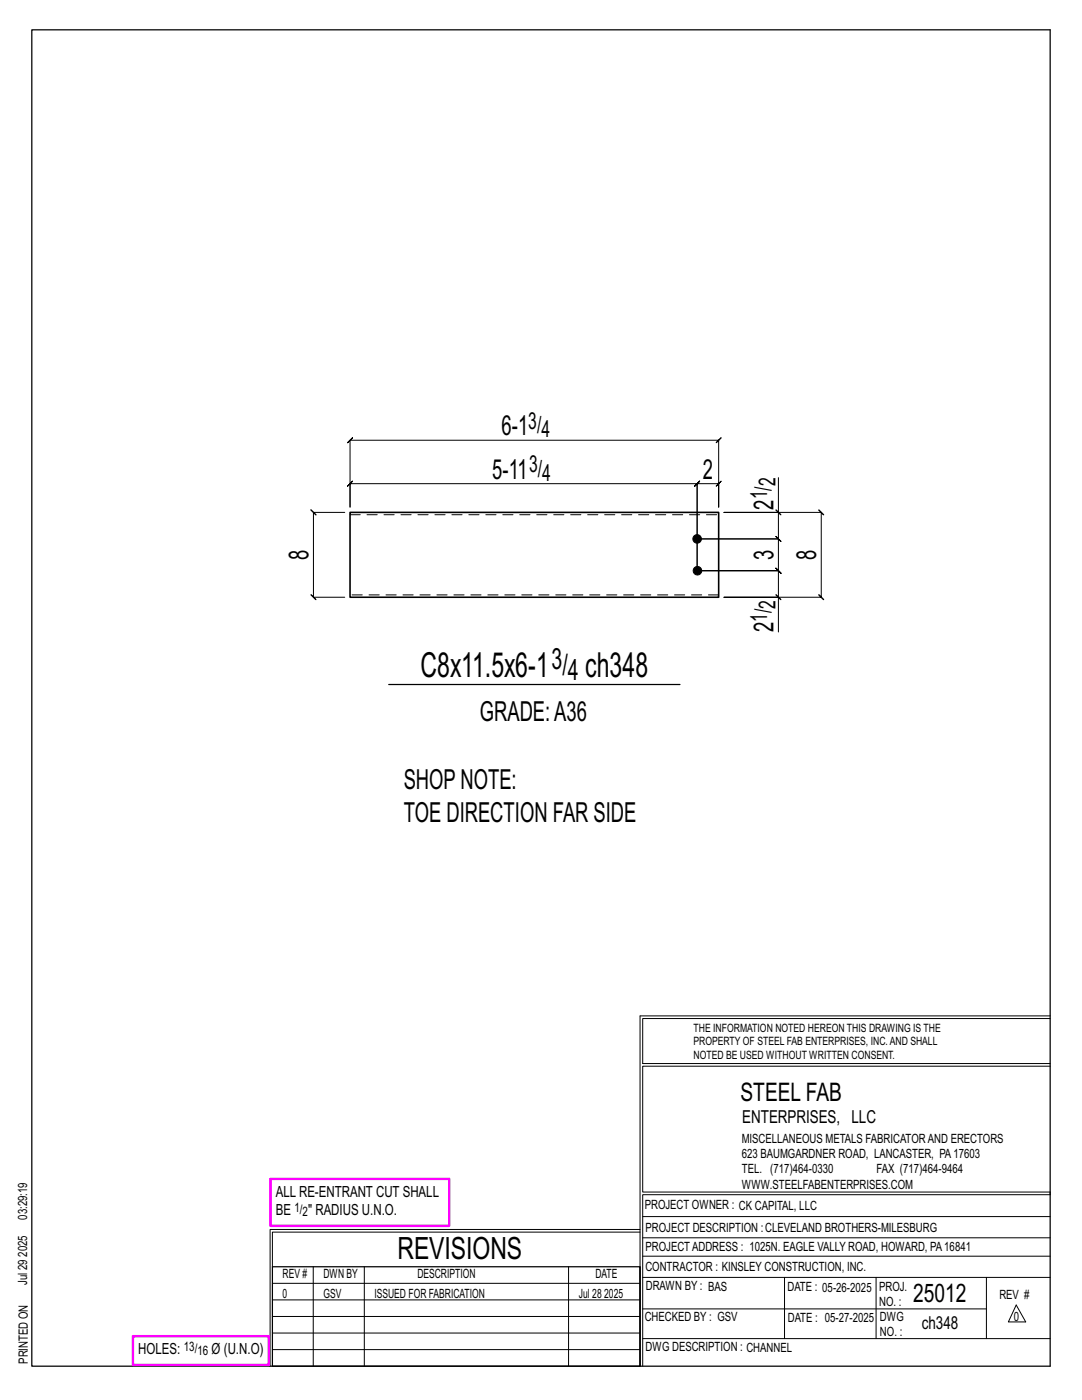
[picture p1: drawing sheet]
<svg xmlns="http://www.w3.org/2000/svg" width="216mm" height="279mm" viewBox="0 0 216 279" stroke-linecap="round" stroke-linejoin="round" font-family="sans-serif">
<defs><g id="words">
<g font-size="6.9">
<text x="83.9" y="135.2">C8x11.5x6-1</text>
<text x="116.8" y="135.2">ch348</text>
</g>
<text font-size="6.1" x="79.3" y="251.3">REVISIONS</text>
<g font-size="5.9">
<text x="110" y="133.6">3/</text>
<text x="113.3" y="135.7">4</text>
</g>
<g font-size="5.5">
<text x="100.1" y="86.9">6-1</text>
<text x="98.2" y="95.5">5-11</text>
<text x="140.3" y="95.5">2</text>
<text x="154.3" y="101.7" transform="rotate(-90 154.3 101.7)">2</text>
<text x="61.6" y="111.8" transform="rotate(-90 61.6 111.8)">8</text>
<text x="154.3" y="111.8" transform="rotate(-90 154.3 111.8)">3</text>
<text x="162.9" y="111.8" transform="rotate(-90 162.9 111.8)">8</text>
<text x="154.3" y="126.1" transform="rotate(-90 154.3 126.1)">2</text>
<text x="95.8" y="143.9">GRADE:A36</text>
<text x="80.6" y="157.5">SHOPNOTE:</text>
<text x="80.6" y="164">TOE DIRECTION FAR SIDE</text>
</g>
<g font-size="5.1">
<text x="147.8" y="219.8">STEEL FAB</text>
<text x="182.2" y="259.9">25012</text>
</g>
<g font-size="4.7">
<text x="105.4" y="85.6">3/</text>
<text x="108" y="87.3">4</text>
<text x="105.6" y="94.3">3/</text>
<text x="108.2" y="96">4</text>
<text x="153.1" y="99.7" transform="rotate(-90 153.1 99.7)">1/</text>
<text x="154.7" y="97.1" transform="rotate(-90 154.7 97.1)">2</text>
<text x="153.1" y="124.1" transform="rotate(-90 153.1 124.1)">1/</text>
<text x="154.7" y="121.5" transform="rotate(-90 154.7 121.5)">2</text>
</g>
<g font-size="3.6">
<text x="148.1" y="224.1">ENTERPRISES, LLC</text>
<text x="183.9" y="265.2">ch348</text>
</g>
<g font-size="3.1">
<text x="55" y="238.9">ALL RE-ENTRANT CUT SHALL</text>
<text x="55" y="242.5">BE</text>
<text x="61.5" y="242.5">&quot; RADIUS U.N.O.</text>
<text x="27.6" y="270.2">HOLES:</text>
<text x="42.2" y="270.2">Ø (U.N.O)</text>
</g>
<g font-size="2.6">
<text x="58.8" y="241.8">1/</text>
<text x="60.4" y="242.7">2</text>
<text x="36.7" y="269.6">13/</text>
<text x="39.4" y="270.5">16</text>
</g>
<g font-size="2.5">
<text x="148" y="231.2">623 BAUMGARDNER ROAD, LANCASTER, PA17603</text>
<text x="148" y="228.1">MISCELLANEOUS METALS FABRICATORAND ERECTORS</text>
<text x="148" y="237.2">WWW.STEELFABENTERPRISES.COM</text>
<text x="148" y="234.2">TEL. (717)464-0330</text>
<text x="174.9" y="234.2">FAX (717)464-9464</text>
<text x="5.4" y="243.4" transform="rotate(-90 5.4 243.4)">03:29:19</text>
<text x="128.7" y="241.3">PROJECT OWNER : CK CAPITAL, LLC</text>
<text x="128.8" y="246">PROJECT DESCRIPTION :CLEVELAND BROTHERS-MILESBURG</text>
<text x="5.4" y="250.8" transform="rotate(-90 5.4 250.8)">2025</text>
<text x="128.8" y="249.7">PROJECTADDRESS : 1025N. EAGLE VALLY ROAD, HOWARD, PA16841</text>
<text x="5.4" y="256.5" transform="rotate(-90 5.4 256.5)">Jul 29</text>
<text x="56.4" y="255">REV #</text>
<text x="64.5" y="255">DWN BY</text>
<text x="83.3" y="255">DESCRIPTION</text>
<text x="118.8" y="255">DATE</text>
<text x="128.8" y="253.7">CONTRACTOR : KINSLEY CONSTRUCTION, INC.</text>
<text x="128.9" y="257.5">DRAWN BY : BAS</text>
<text x="157.1" y="257.6">DATE : 05-26-2025</text>
<text x="175.4" y="257.7">PROJ.</text>
<text x="56.4" y="259">0</text>
<text x="64.5" y="259">GSV</text>
<text x="74.7" y="259">ISSUED FOR FABRICATION</text>
<text x="115.5" y="259">Jul 28</text>
<text x="120.6" y="259">2025</text>
<text x="128.6" y="263.7">CHECKED BY : GSV</text>
<text x="157.2" y="263.7">DATE : 05-27-2025</text>
<text x="175.4" y="260.7">NO. :</text>
<text x="175.6" y="263.7">DWG</text>
<text x="199.4" y="259.2">REV #</text>
<text x="202.3" y="263.7">0</text>
<text x="128.8" y="269.7">DWG DESCRIPTION : CHANNEL</text>
<text x="175.6" y="266.7">NO. :</text>
<text x="5.5" y="272.2" transform="rotate(-90 5.5 272.2)">PRINTED ON</text>
</g>
<g font-size="2.3">
<text x="138.4" y="208.6">PROPERTY OF STEEL FAB ENTERPRISES, INC.AND SHALL</text>
<text x="138.4" y="205.9">THE INFORMATION NOTED HEREON THIS DRAWING IS THE</text>
<text x="138.4" y="211.3">NOTED BE USED WITHOUT WRITTEN CONSENT.</text>
</g>
</g></defs>
<g fill="none" stroke="#000" stroke-width=".2">
<path d="M69.8 87.9l-.5 .5 1-1-.5 .5h73.6l-.5 .5 1-1-.5 .5v13.3v-4.7l.5-.5-1 1 .5-.5h-4.3l.5-.5-1 1 .5-.5v17.4v-17.4l.5-.5-1 1 .5-.5h-69.3l.5-.5-1 1 .5-.5v4.7zM155.3 95.3v7h-10.8h19.4l-.5-.5 1 1-.5-.5v16.9l-.5-.5 1 1-.5-.5h-19.4h10.8v6.9M68.8 102.3h-6.3l-.5-.5 1 1-.5-.5v16.9l-.5-.5 1 1-.5-.5h6.3M154.8 118.7l1 1zM154.8 101.8l1 1zM155.3 102.3v5.3l-.5-.5 1 1-.5-.5h-16.2h16.2l-.5-.5 1 1-.5-.5v6.3l-.5-.5 1 1-.5-.5h-16.1h16.1l-.5-.5 1 1-.5-.5v5.3M127.7 202.7v70M127.7 202.7h81.8M209.5 203.3h-81.3v9h81.3M209.5 212.8h-81.3v25.1h81.3v.5h-81.3v34.3M54.4 259.4h73.3M54.4 256.1h73.3"/>
<path d="M62.5 252.8v19.9M72.7 252.8v19.9M113.4 252.8v19.9M127.7 245.4h-73.8v27.3M127.7 245.9h-73.3v6.9M128.2 242.8h81.3M128.2 254.9h81.3M128.2 250.7h81.3M128.2 247h81.3M156.5 254.9v12.2M174.8 254.9v12.2M196.8 254.9v12.2"/>
<path d="M54.4 269.3h73.3M54.4 266h73.3M54.4 262.7h73.3M128.2 261.2h68.6M128.2 267.1h81.3M202.8 260.4l1.9 3.4h-3.5z"/>
</g>
<path d="M6.3 6h203.2v266.7h-203.2zM77.6 136.6h58.1M54.4 252.8h73.3v19.9h-73.3z" fill="none" stroke="#000" stroke-width=".25"/>
<path d="M54 235.3h35.6v9.3h-35.6zM26.5 266.7h27.1v5.7h-27.1z" fill="none" stroke="#f0f" stroke-width=".5"/>
<g fill="#000" stroke="#000" stroke-width=".2">
<circle cx="139.1" cy="107.6" r=".86"/>
<circle cx="139.2" cy="113.9" r=".86"/>
</g>
<path d="M69.8 102.3h73.6v16.9h-73.6z" fill="none" stroke="#000" stroke-width=".32"/>
<path d="M69.8 102.7h73.6M143.4 118.7h-73.6" fill="none" stroke="#000" stroke-width=".2" stroke-dasharray="2 1.4"/>
<use href="#words"/>
</svg>
